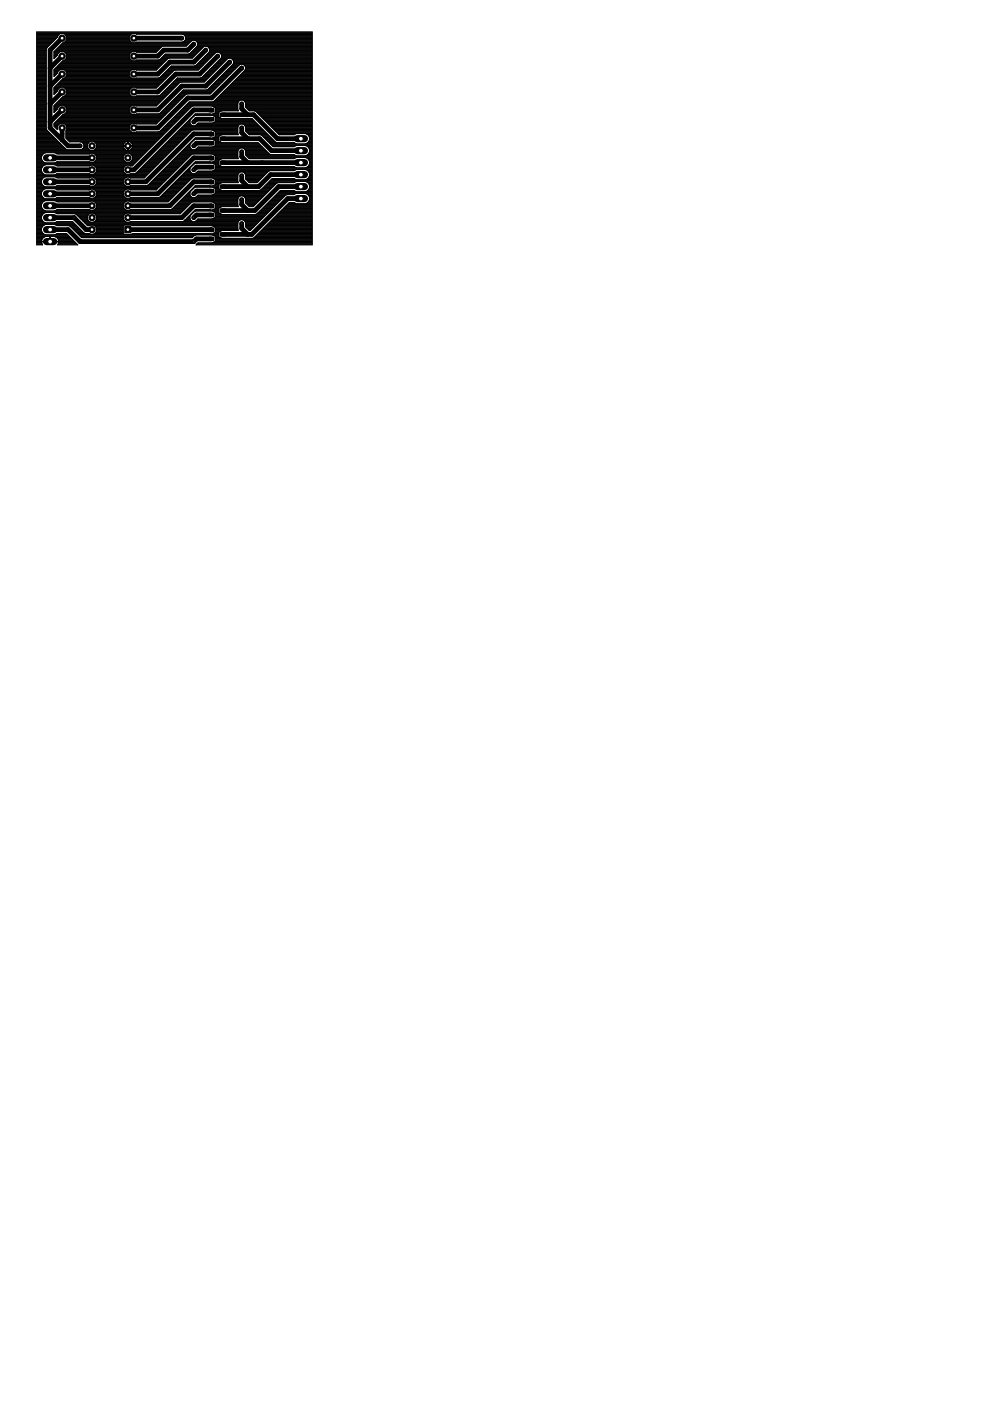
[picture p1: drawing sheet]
<svg xmlns="http://www.w3.org/2000/svg" width="210mm" height="297mm" viewBox="0 0 210 297" stroke-linecap="round" stroke-linejoin="round" font-family="sans-serif">
<g fill="#000" stroke="#000" stroke-width=".21">
<path d="M44.3 23h1v.7h-1zM44.3 24.9h1v.7h-1zM44.3 28.1h1v.7h-1zM44.3 30h1v.7h-1zM44.3 33.2h1v.7h-1zM44.3 35.1h1v.7h-1zM44.3 38.2h1v.8h-1zM46.7 24h1v.7h-1zM46.7 29h1v.8h-1zM46.7 34.1h1v.7h-1zM46.7 39.2h1v.7h-1zM26.5 48h1.3v1.3h-1.3z"/>
<path d="M44.3 40.2h1v.7h-1zM44.3 43.3h1v.7h-1zM44.3 45.2h1v.7h-1zM44.3 48.4h1v.7h-1zM44.3 50.3h1v.7h-1zM46.7 44.3h1v.7h-1zM46.7 49.3h1v.8h-1z"/>
</g>
<g fill="none" stroke="#000" stroke-width="1">
<path d="M13.2 8.1l-2.6 2.5v16.5l3.8 3.8h2.6M13.2 11.9l-2.6 2.5M13.2 15.7l-2.6 2.5M13.2 19.5l-2.6 2.5M28.4 8.1h10.1M41.1 9.4l-1.3 1.2h-5.1l-1.2 1.3h-5.1M43.6 10.6l-2.5 2.6h-5.1l-2.5 2.5h-5.1M46.2 11.9l-3.8 3.8h-5.1l-3.8 3.8h-5.1M48.7 13.2l-5.1 5h-5.1l-5 5.1h-5.1M51.2 14.4l-6.3 6.4h-5.1l-6.3 6.3h-5.1M10.6 38.5h8.9M10.6 36h8.9"/>
<path d="M10.6 33.5h8.9M13.2 27.1v2.6M13.2 23.3l-2.6 2.5M44.8 38.6l-3.7-.1-5.1 5.1h-8.9M44.8 28.4h-3.7l-10.2 10.1h-3.8M44.8 23.4l-3.7-.1-12.7 12.7h-1.3M44.8 33.5h-3.7l-7.6 7.6h-6.4M44.8 25.3h-3.1l-.6 .5M44.8 30.4h-3.1l-.6 .5M44.8 35.4h-3.1l-.6 .6M47.2 24.3h6.6l5 5.1h5M47.2 29.4h7.9l2.5 2.5h6.2"/>
<path d="M47.2 34.5h16.6M51.2 22v1.1l1.3 1.2M51.2 27.1v1l1.3 1.3M51.2 32.2v1l1.3 1.3M51.2 37.3v1l1.3 1.3M63.8 37h-6.4l-2.6 2.6h-7.6M63.8 39.6h-4.7l-5.1 5h-6.8M10.6 46.1h5.1l2.5 2.6h1.3M10.6 43.6h8.9M10.6 48.7h3.8l2.6 2.5h24.1l.6-.5h3.1M10.6 41.1h8.9M27.1 48.7h17.7"/>
<path d="M44.8 43.7l-3.7-.1-2.6 2.5h-11.4M44.8 40.5h-3.1l-.6 .6M44.8 45.6h-3.1l-.6 .5M51.2 42.4v1l1.3 1.2M51.2 47.4v1l1.3 1.3M63.8 42.1h-2.8l-7.6 7.6h-6.2"/>
</g>
<g fill="none" stroke="#000" stroke-width=".21">
<path d="M7.8 16.7h2M7.8 12.9h2M7.8 10.9h2M7.8 7.1h58.4M7.8 17.4h2M7.8 11.1h2M7.8 18.6h2M7.8 12.7h2M7.8 11.4h2M7.8 8.5h3.8M7.8 8.9h3.4M7.8 20h2"/>
<path d="M7.8 19.9h2M7.8 19.7h2M7.8 19.6h2M7.8 19.5h2M7.8 19.4h2M7.8 19.3h2M7.8 19.1h2M7.8 19h2M7.8 18.9h2M7.8 18.8h2M7.8 18.5h2M7.8 18.4h2"/>
<path d="M7.8 18.3h2M7.8 18.2h2M7.8 18.1h2M7.8 17.9h2M7.8 17.8h2M7.8 17.7h2M7.8 17.6h2M7.8 17.3h2M7.8 17.2h2M7.8 17.1h2M7.8 17h2M7.8 16.8h2"/>
<path d="M7.8 16.6h2M7.8 16.5h2M7.8 16.4h2M7.8 16.2h2M7.8 16.1h2M7.8 16h2M7.8 15.9h2M7.8 15.8h2M7.8 15.6h2M7.8 15.5h2M7.8 15.4h2M7.8 15.3h2"/>
<path d="M7.8 15.2h2M7.8 15h2M7.8 14.9h2M7.8 14.8h2M7.8 14.7h2M7.8 14.6h2M7.8 14.4h2M7.8 14.3h2M7.8 14.2h2M7.8 14.1h2M7.8 13.9h2M7.8 13.8h2"/>
<path d="M7.8 13.7h2M7.8 13.6h2M7.8 13.5h2M7.8 13.4h2M7.8 13.2h2M7.8 13.1h2M7.8 13h2M7.8 12.6h2M7.8 12.5h2M7.8 12.4h2M7.8 12.3h2M7.8 12.1h2"/>
<path d="M7.8 12h2M7.8 11.9h2M7.8 11.8h2M7.8 11.7h2M7.8 11.5h2M7.8 11.3h2M7.8 11.2h2M7.8 10.8h2M7.8 10.7h2M7.8 10.6h2M7.8 10.5h2M7.8 10.3h2"/>
<path d="M7.8 10.2h2.1M7.8 10.1h2.2M7.8 10h2.3M7.8 9.9h2.4M7.8 9.7h2.6M7.8 9.6h2.7M7.8 9.5h2.8M7.8 9.4h2.9M7.8 9.2h3M7.8 9.1h3.1M7.8 9h3.3M7.8 8.8h3.5"/>
<path d="M7.8 8.7h3.6M7.8 8.4h3.9M7.8 8.3h4M7.8 8.2h4.1M7.8 8h4.2M7.8 7.9h4.3M7.8 7.8h4.4M7.8 7.7h4.4M7.8 7.6h4.5M7.8 7.5h4.6M7.8 7.3h4.7M7.8 7.2h4.9"/>
<path d="M7.8 7h58.4M7.8 6.8h58.4M9.8 10.5v16.8l.1 .3M11.5 14.8v1.4l.7-.7M11.5 11.1h1.1M11.5 18.6h1.1M11.5 11.4h.7M11.5 20h.1M11.5 19.9h.1M11.5 19.7h.3M11.5 19.6h.4M11.5 19.5h.5"/>
<path d="M11.5 19.4h.6M11.5 19.3h.7M11.5 19.1h.7M11.5 19h.8M11.5 18.9h.9M11.5 18.8h1M11.5 16.1h.1M11.5 16h.2M11.5 15.9h.3M11.5 15.8h.4M11.5 15.6h.5M11.5 15.5h.7"/>
<path d="M11.5 15.4h.7M11.5 15.3h.7M11.5 15.2h.8M11.5 15h.9M11.5 14.9h1.1M11.5 14.8h1.2M11.5 12.4h.1M11.5 12.3h.1M11.5 12.1h.2M11.5 12h.4M11.5 11.9h.5M11.5 11.8h.6"/>
<path d="M11.5 11.7h.7M11.5 11.5h.7M11.5 11.3h.9M11.5 11.2h1M11.5 10.9h21.8M11.5 18.5h1.2M11.5 14.7h21.8M11.6 10.8h21.8M11.6 18.4h21.8M11.7 14.6h21.7M11.7 10.7h21.8M11.7 18.3h21.8"/>
<path d="M11.8 14.4h21.8M11.8 10.6h21.8M11.9 18.2h21.7M11.9 14.3h21.8M12 10.5h21.7M12 18.1h21.8M12 14.2h21.8M12.1 10.3h21.7M12.1 17.9h21.8M12.1 14.1h21.8M12.2 7.7v.2l-2.3 2.3-.1 .3M12.2 15.3v.2"/>
<path d="M12.2 15.3l.6-.6h.8l.5 .6M12.2 10.2h21.8M12.2 17.8h21.8M12.3 13.9h21.7M12.3 10.1h21.8M12.3 17.7h21.8M12.4 13.8h21.8M12.4 10h21.8M12.5 17.6h21.7M12.5 13.7h21.8M12.6 9.9h21.8M12.6 17.4h21.8"/>
<path d="M12.6 13.6h21.8M12.7 9.7h26.8M12.7 17.3h21.8M12.7 13.5h21.8M12.8 7.1l-.6 .6M12.8 9.6h26.8M12.8 17.2h21.8M12.9 13.4h21.7M12.9 9.5h26.9M12.9 17.1h21.8M13 13.2h21.8M13 9.4h26.9"/>
<path d="M13.1 17h21.7M13.1 13.1h21.8M13.2 9.2h26.8M13.2 16.8h21.8M13.2 13h21.8M13.3 9.1h26.8M13.3 16.7h21.8M13.3 16.7l-1.8 1.9v1.4l1.3-1.5h.8l.5 .6v.8l-.5 .6h-.3l-1.8 1.9M13.6 10.9l.5 .6v.8l-.5 .6M13.6 7.1l.5 .6M13.6 18.5h14.4M13.6 9h14.3"/>
<path d="M13.7 16.6h14.2M13.7 14.8h14.2M13.7 7.2h14.2M13.7 12.7h14.2M13.7 11.1h14.1M13.7 18.6h14.2M13.8 8.9h14M13.8 16.5h14M13.8 14.9h14M13.8 7.3h13.9M13.8 18.8h13.9M13.8 12.6h13.9"/>
<path d="M13.8 11.2h13.9M13.9 8.8h13.8M13.9 16.4h13.8M13.9 15h13.8M13.9 7.5h13.7M13.9 18.9h13.7M13.9 12.5h13.7M14 11.3h13.6M14 8.7h13.6M14 16.2h13.5M14 15.2h13.5M14 7.6h13.5"/>
<path d="M14.1 12.4h13.4M14.1 20h13.4M14.1 19h13.4M14.1 11.4h13.4M14.1 8.5h13.4M14.1 7.7v.8l-.5 .6h-.3l-1.8 1.9v1.4l1.3-1.5M14.1 15.3v.8M14.1 16.1l-.5 .6M14.1 19.9h13.3M14.1 19.7h13.3M14.1 19.6h13.3M14.1 19.5h13.3"/>
<path d="M14.1 19.4h13.3M14.1 19.3h13.3M14.1 19.1h13.3M14.1 16.1h13.3M14.1 16h13.3M14.1 15.9h13.3M14.1 15.8h13.3M14.1 15.6h13.3M14.1 15.5h13.3M14.1 15.4h13.3M14.1 15.3h13.3M14.1 12.3h13.3"/>
<path d="M14.1 12.1h13.3M14.1 12h13.3M14.1 11.9h13.3M14.1 11.8h13.3M14.1 11.7h13.3M14.1 11.5h13.3M14.1 8.4h13.3M14.1 8.3h13.3M14.1 8.2h13.3M14.1 8h13.3M14.1 7.9h13.3M14.1 7.8h13.3"/>
<path d="M14.1 7.7h13.3M27.4 7.7v.8l.6 .6h.8l.2-.2h11.4M27.4 15.3v.8l.6 .6M28 10.9l-.6 .6v.8l.6 .6M28 7.1l-.6 .6M28.8 7.1l.2 .2h9.7l.3 .1 .4 .5M28.8 18.5h4.5M28.9 9h11.4M28.9 16.6h6.3M28.9 14.8h4.3M28.9 7.2h37.3M33.7 16.5h1.6"/>
<path d="M33.8 12.6h1.6M34 16.4h1.4M34 12.5h1.5M34.1 16.2h1.5M34.1 12.4h1.6M34.2 20h1.4M34.2 16.1h1.5M34.3 12.3h6.5M34.3 19.9h1.5M34.3 16h1.5M34.4 12.1h6.5M34.4 19.7h1.5"/>
<path d="M34.5 15.9h1.4M34.5 12h6.5M34.5 19.6h1.5M34.6 15.8h1.4M34.6 11.9h6.6M34.6 19.5h1.5M34.7 15.6h1.5M34.7 11.8h6.6M34.8 19.4h1.4M34.8 15.5h1.5M34.9 11.7h6.5M34.9 19.3h1.5"/>
<path d="M34.9 15.4h1.5M35 11.5h6.5M35 19.1h1.5M35.1 15.3h1.4M35.1 12.9h-21.8l-1.8 1.9M35.1 19h1.5M35.2 15.2h1.4M35.2 12.7h-6.2l-.2 .2M35.2 18.9h1.5M35.3 15h1.5M35.4 18.8h1.4M35.4 14.9h1.6"/>
<path d="M35.5 18.6h1.5M35.5 14.8h6.6M35.6 18.5h1.5M35.7 14.7h6.5M35.7 18.4h1.5M35.8 14.6h6.5M35.9 18.3h1.4M35.9 14.4h6.5M36 18.2h1.4M36 14.3h6.6M36.1 18.1h1.5M36.1 14.2h6.6"/>
<path d="M36.2 17.9h1.5M36.3 14.1h6.5M36.3 17.8h1.5M36.4 17.7h1.5M36.6 17.6h1.4M36.7 17.4h1.6M36.8 17.3h6.6M36.9 17.2h6.6M37.1 17.1h6.5M37.2 17h6.5M37.3 16.8h6.5M37.4 16.7h6.6"/>
<path d="M37.5 16.6h6.6M38 20h1.6M38.1 19.9h6.5M38.2 19.7h6.6M38.3 19.6h6.6M38.5 19.5h6.5M38.6 19.4h6.5M38.7 19.3h6.5M38.8 19.1h6.6M38.9 7.3h27.3M39 8.8h1.5M39.1 7.5h27.1"/>
<path d="M39.1 8.7h1.5M39.2 7.6h27M39.3 8.5h26.9M39.3 7.7h26.9M39.3 8.4h26.9M39.3 7.8h26.9M39.3 8.3h26.9M39.4 7.9a.85 .85 0 0 1-.7 1M39.4 8.2h26.8M39.4 8h26.8M39.4 7.9h26.8M40 11.4h1.7"/>
<path d="M40.3 11.3h1.5M40.4 11.2h1.5M40.5 11.1h1.5M40.6 8.7l-1.1 1.1h-4.9l-1.5 1.3h-4.1l-.2-.2M40.7 10.9h1.4M40.8 10.8h1.4M40.9 8.5l-.3 .2M40.9 10.7h1.5M41 10.6h1.5M41.1 10.5h1.5M41.3 8.5l.3 .2M41.3 10.3h1.4"/>
<path d="M41.3 13.9h1.6M41.4 10.2h1.5M41.5 10.1h1.5M41.6 8.7l.2 .2M41.6 8.7h24.6M41.6 13.8h1.5M41.6 10h1.5M41.7 8.8h24.5M41.7 13.7h1.5M41.7 9.9h1.6M41.8 8.9l.1 .3-.1 .6-1.5 1.5-.3 .2h-4.9l-1.5 1.2M41.8 8.9h24.4"/>
<path d="M41.8 13.6h1.5M41.8 9.7h24.4M41.8 9h24.4M41.9 9.6h24.3M41.9 9.1h24.3M41.9 9.5h24.3M41.9 9.4h24.3M41.9 9.2h24.3M41.9 13.5h1.5M42.1 13.4h1.4M42.2 13.2h1.4M42.3 13.1h1.5"/>
<path d="M42.4 13h1.5M42.5 12.9h1.5M42.6 16.5h1.6M42.7 12.7h1.4M42.8 12.6h1.5M42.9 16.4h1.4M42.9 12.5h1.5M43 16.2h1.4M43 12.4h1.5M43.1 16.1h1.5M43.1 12.3h1.5M43.2 16h1.5"/>
<path d="M43.3 12.1h1.4M43.3 15.9h1.5M43.4 12h1.5M43.5 15.8h1.4M43.5 11.9h1.5M43.6 15.6h1.4M43.6 11.8h1.5M43.7 15.5h1.5M43.8 11.7h1.4M43.8 15.4h1.5M43.9 11.5h1.4M43.9 19h1.6"/>
<path d="M43.9 9.9h22.3M43.9 15.3h1.5M44 11.4h1.5M44.1 15.2h1.4M44.1 11.3h1.5M44.1 18.9h1.5M44.2 10h22M44.2 15h1.5M44.2 11.2h1.5M44.3 18.8h1.4M44.3 10.1h21.9M44.3 14.9h1.5"/>
<path d="M44.3 11.1h21.9M44.3 10.2h21.9M44.4 18.6h1.4M44.4 10.9h21.8M44.4 10.3h21.8M44.4 14.8h1.5M44.4 10.8h21.8M44.4 10.5a.84 .84 0 0 0-1.2-.6l-2.5 2.4h-4.9l-.3 .2-2.4 2.4h-4.1l-.2-.2h-.8l-.6 .6M44.4 10.5l-.1 .6-2.7 2.8-.3 .1h-5l-2.4 2.4-.3 .1h-4.6l-.2 .2M44.4 10.7h21.8M44.4 10.6h21.8M44.4 10.5h21.8"/>
<path d="M44.5 18.5h1.5M44.5 14.7h1.5M44.6 18.4h1.5M44.7 14.6h1.4M44.7 18.3h1.5M44.8 14.4h1.4M44.9 18.2h1.4M44.9 14.3h1.5M45 18.1h1.4M45 14.2h1.5M45.1 17.9h1.5M45.1 14.1h1.5"/>
<path d="M45.2 17.8h1.5M45.3 13.9h1.4M45.3 17.7h1.5M45.4 13.8h1.5M45.5 17.6h1.4M45.5 13.7h1.5M45.6 17.4h1.5M45.6 13.6h1.5M45.7 17.3h1.5M45.7 13.5h1.5M45.8 17.2h1.5M45.9 13.4h1.4"/>
<path d="M45.9 17.1h1.5M46 11.1l-.3 .1-3.7 3.7h-4.9l-.3 .1-3.7 3.6-4.1 .1-.2-.2h-.8l-.6 .6v.8l.6 .6h.8l.2-.2h4.6l.3-.1 3.7-3.7h4.9l.3-.1 4.1-4 .1-.3-.1-.7M46 13.2h1.5M46.1 17h1.4M46.1 13.1h1.5M46.2 16.8h1.4M46.2 13h1.5M46.3 16.7h1.5M46.3 11.1l.6 .3M46.4 12.9h1.4M46.4 16.6h1.5M46.5 12.7h1.4"/>
<path d="M46.5 16.5h1.5M46.6 12.6h1.5M46.6 11.2h19.6M46.7 16.4h1.4M46.7 12.5h1.5M46.7 11.3h19.5M46.8 16.2h1.5M46.8 12.4h1.6M46.9 11.4h19.3M46.9 20h19.3M46.9 16.1h1.5M46.9 12.3h19.3"/>
<path d="M46.9 11.5h19.3M46.9 12.1h19.3M47 19.9h19.2M47 11.7h19.2M47 12h19.2M47 11.9h19.2M47 11.8h19.2M47 16h1.5M47.1 19.7h19.1M47.1 15.9h1.5M47.2 19.6h19M47.3 15.8h1.4"/>
<path d="M47.3 19.5h18.9M47.4 15.6h1.5M47.5 19.4h18.7M47.5 15.5h1.5M47.6 19.3h18.6M47.6 15.4h1.5M47.7 19.1h18.5M47.8 15.3h1.4M47.8 19h18.4M47.9 15.2h1.4M47.9 18.9h18.3M48 15h1.5"/>
<path d="M48.1 18.8h18.1M48.1 14.9h1.5M48.2 18.6h18M48.2 14.8h1.5M48.3 18.5h17.9M48.3 14.7h1.5M48.4 18.4h17.8M48.5 14.6h1.5M48.5 18.3h17.7M48.6 14.4h1.5M48.7 18.2h17.5M48.7 14.3h1.5"/>
<path d="M48.8 18.1h17.4M48.8 14.2h1.5M48.9 17.9h17.3M49 14.1h1.4M49 12.4h17.2M49 17.8h17.2M49.1 13.9h1.4M49.1 17.7h17.1M49.2 13.8h1.5M49.2 12.5h17M49.3 17.6h16.9M49.3 13.7h1.5"/>
<path d="M49.3 12.6h16.9M49.4 17.4h16.8M49.4 12.7l.1 .3M49.4 12.7a.83 .83 0 0 0-1.2-.2l-4.9 4.9-5.2 .1M49.4 12.7h16.8M49.4 13.6h16.8M49.5 12.9h16.7M49.5 13.5h16.7M49.5 17.3h16.7M49.5 13.4h16.7M49.5 13l-.1 .6-5.3 5.3-.3 .2h-4.9l-5 4.9-.3 .1h-4.6l-.2 .2h-.8l-.6-.6v-.8l.6-.6h.8l.2 .2h4.1l5-5M49.5 13.2h16.7"/>
<path d="M49.5 13.1h16.7M49.5 13h16.7M49.6 17.2h16.6M49.7 17.1h16.5M49.9 17h16.3M50 16.8h16.2M50.1 16.7h16.1M50.2 16.6h16M50.4 16.5h15.8M50.5 16.4h15.7M50.6 16.2h15.6M50.7 16.1h15.5"/>
<path d="M50.8 16h15.4M50.9 15.9h15.3M51.1 15.8h15.1M51.2 15.6h15M51.3 15.5h14.9M51.4 15.4h14.8M51.6 15.3h14.6M51.7 15.2h14.5M51.7 13.7h14.5M51.8 15h14.4M51.8 13.8h14.4M51.9 14.9h14.3"/>
<path d="M51.9 13.9h14.3M52 14.8h14.2M52 14.1h14.2M52 14.7h14.2M52 14.2h14.2M52.1 14.6a.84 .84 0 0 0-.4-.9 .84 .84 0 0 0-.9 0l-6.2 6.2h-5l-.3 .2M52.1 14.6l-.2 .3-6.5 6.6-5.2 .1-6.3 6.2-.3 .1M52.1 14.6h14.1M52.1 14.4h14.1M52.1 14.3h14.1M7.8 26.1h2M7.8 27.9h2.5"/>
<path d="M7.8 21.5h2M7.8 30.1h4.6M7.8 37.8h1.3M7.8 36.5h1.1M7.8 38.9h1M7.8 39.9h25.7M7.8 37.9h1.2M7.8 39.4h1.4M7.8 39.3h1.3M7.8 35.2h1.4M7.8 35.3h1.3M7.8 34.8h20.6"/>
<path d="M7.8 36.9h1.4M7.8 36.3h1M7.8 32.9h1.2M7.8 32.6h1.4M7.8 34.3h1.4M7.8 34.2h1.3M7.8 29.5h4M7.8 31.2h5.7M7.8 27.6h2.1M7.8 29.3h3.8M7.8 24.4h2M7.8 30.2h4.8"/>
<path d="M7.8 32.8h1.3M7.8 33h1.1M7.8 31.9h23.5M7.8 32.5h1.5M7.8 34.4h1.6M7.8 35.1h1.6M7.8 37h1.6M7.8 24.2h2M7.8 24.1h2M7.8 32.4h23M7.8 34.6h20.9M7.8 37.5h23"/>
<path d="M7.8 39.6h26M7.8 34.9h20.5M7.8 37.1h23.4M7.8 30.5h5M7.8 28.3h2.8M7.8 23.5h2M7.8 21.2h2M7.8 25h2M7.8 40h25.6M7.8 39.8h25.8M7.8 39.5h1.6M7.8 39.1h1.2"/>
<path d="M7.8 39h1.1M7.8 38.8h1M7.8 38.7h1M7.8 38.5h1M7.8 38.4h1M7.8 38.3h1M7.8 38.2h1M7.8 38.1h1.1M7.8 37.7h1.4M7.8 37.6h1.6M7.8 37.3h23.2M7.8 37.2h23.3"/>
<path d="M7.8 36.7h1.3M7.8 36.6h1.2M7.8 36.4h1M7.8 36.1h1M7.8 36h1M7.8 35.9h1M7.8 35.8h1M7.8 35.6h1M7.8 35.5h1.1M7.8 35.4h1.2M7.8 34.7h20.7M7.8 34.1h1.2"/>
<path d="M7.8 34h1.1M7.8 33.8h1.1M7.8 33.7h1M7.8 33.6h1M7.8 33.5h1M7.8 33.4h1M7.8 33.2h1M7.8 33.1h1M7.8 32.3h23.1M7.8 32.2h23.3M7.8 32h23.4M7.8 31.8h11.2"/>
<path d="M7.8 31.7h6.3M7.8 31.6h6.1M7.8 31.4h6M7.8 31.3h5.9M7.8 31.1h5.6M7.8 30.9h5.5M7.8 30.8h5.4M7.8 30.7h5.2M7.8 30.6h5.1M7.8 30.4h4.9M7.8 30h4.5M7.8 29.9h4.4"/>
<path d="M7.8 29.7h4.3M7.8 29.6h4.2M7.8 29.4h3.9M7.8 29.1h3.7M7.8 29h3.6M7.8 28.9h3.4M7.8 28.8h3.3M7.8 28.7h3.2M7.8 28.5h3.1M7.8 28.4h3M7.8 28.2h2.7M7.8 28h2.6"/>
<path d="M7.8 27.8h2.4M7.8 27.7h2.2M7.8 27.5h2.1M7.8 27.3h2M7.8 27.2h2M7.8 27.1h2M7.8 27h2M7.8 26.8h2M7.8 26.7h2M7.8 26.6h2M7.8 26.5h2M7.8 26.4h2"/>
<path d="M7.8 26.2h2M7.8 26h2M7.8 25.9h2M7.8 25.8h2M7.8 25.7h2M7.8 25.5h2M7.8 25.4h2M7.8 25.3h2M7.8 25.2h2M7.8 24.9h2M7.8 24.8h2M7.8 24.7h2"/>
<path d="M7.8 24.6h2M7.8 24.3h2M7.8 24h2M7.8 23.8h2M7.8 23.7h2M7.8 23.6h2M7.8 23.3h2M7.8 23.2h2M7.8 23.1h2M7.8 23h2M7.8 22.9h2M7.8 22.8h2"/>
<path d="M7.8 22.6h2M7.8 22.5h2M7.8 22.4h2M7.8 22.3h2M7.8 22.1h2M7.8 22h2M7.8 21.9h2M7.8 21.8h2M7.8 21.7h2M7.8 21.4h2M7.8 21.3h2M7.8 21.1h2"/>
<path d="M7.8 20.9h2M7.8 20.8h2M7.8 20.7h2M7.8 20.6h2M7.8 20.5h2M7.8 20.3h2M7.8 20.2h2M7.8 20.1h2M8.8 33.3l.2 .8M8.8 35.8l.2 .8M9 37.9a1.1 1.1 0 0 0 .7 1.7M9 32.9l-.2 .4"/>
<path d="M9 34.1l.7 .4M9 35.4l-.2 .4M9 36.6l.7 .5M9.7 32.4l-.7 .5M9.7 37.5l-.7 .4M9.7 34.9l-.7 .5M9.9 27.6l4.1 4 .3 .1h2.8a.84 .84 0 0 0 .6-1.2M11.5 22.4v1.5M11.5 23.5h.3M11.5 26.7h.7M11.5 26.6h.8M11.5 26.5h.9"/>
<path d="M11.5 26.4h1M11.5 26.2h1.1M11.5 23.8h.1M11.5 23.7h.1M11.5 23.6h.2M11.5 23.3h.5M11.5 23.2h.6M11.5 23.1h.7M11.5 23h.7M11.5 22.9h.7M11.5 22.8h.8M11.5 22.6h.9"/>
<path d="M11.5 22.5h1.1M11.5 22.4h1.2M11.5 26.1h21.8M11.5 26.8h.7M11.6 22.3h21.7M11.6 37.5l.5 .2h6.8M11.6 32.4l.5 .2h6.8M11.6 34.9l.5 .3h6.8M11.6 27h.6M11.6 26h21.8M11.7 22.1h21.8M11.7 25.9h21.8"/>
<path d="M11.8 27.1h.4M11.8 22h21.8M11.8 34.4h17M11.9 37h19.4M11.9 39.5h7.4M11.9 37.6h7.4M11.9 27.2h.3M11.9 25.8h21.8M11.9 35.1l7.8-.1a.99 .99 0 0 1 .8 1 .99 .99 0 0 1-.8 1M11.9 32.5h7.3M11.9 21.9h21.8M12 27.3h.2"/>
<path d="M12 25.7h21.8M12 36.9h7M12 34.3h7M12 21.8h21.8M12.1 35.2h6.9M12.1 37.7h6.9M12.1 36.8l-.5 .3M12.1 25.5h21.8M12.1 27.5h.1M12.2 22.9l.6-.6h.8l.5 .6v.8l-.5 .6h-.3l-1.8 1.9v.6l.7 .7v-.8M12.2 22.9v.2M12.2 23.1l-.7 .8"/>
<path d="M12.2 21.7h21.8M12.2 25.4h21.8M12.3 21.5h21.8M12.4 25.3h21.7M12.4 21.4h21.8M12.5 25.2h21.7M12.5 21.3h21.8M12.6 25h21.8M12.7 21.2h21.7M12.7 24.9h21.8M12.8 26.1l-.6 .6M12.8 21.1h21.7"/>
<path d="M12.8 24.8h21.8M12.9 20.9h21.8M13 24.7h21.7M13 20.8h21.8M13.1 24.6h21.8M13.1 20.7h21.8M13.2 24.4h21.8M13.3 20.6h21.7M13.3 24.3h21.8M13.6 26.1l.5 .6M13.6 20.5h14.4M13.6 22.4h14.3"/>
<path d="M13.7 24.2h14.2M13.7 26.2h14.2M13.7 20.3h14.1M13.8 22.5h14M13.8 24.1h14M13.8 26.4h13.9M13.8 20.2h13.9M13.9 22.6h13.8M13.9 24h13.7M13.9 26.5h13.7M14 20.1h13.6M14 27.9h13.8"/>
<path d="M14 27.7v1.6l.8 .8h4.1M14 29.3h20M14 28.3h20.9M14 29.1h20.1M14 29h20.2M14 28.9h20.3M14 28.8h20.5M14 28.7h20.6M14 28.5h20.7M14 28.4h20.8M14 28.2h21.1M14 28h13.9"/>
<path d="M14 27.8h13.7M14 27.7h13.6M14 22.8h13.6M14 23.8h13.5M14.1 29.4h19.7M14.1 26.6h13.4M14.1 27.6h13.4M14.1 22.9h13.3M14.1 26.7v.8l-.1 .2M14.1 23.5h13.3M14.1 27.5h13.3M14.1 27.3h13.3"/>
<path d="M14.1 27.2h13.3M14.1 27.1h13.3M14.1 27h13.3M14.1 26.8h13.3M14.1 26.7h13.3M14.1 23.7h13.3M14.1 23.6h13.3M14.1 23.3h13.3M14.1 23.2h13.3M14.1 23.1h13.3M14.1 23h13.3M14.2 29.5h19.5"/>
<path d="M14.3 29.6h19.3M14.4 29.7h19.1M14.5 29.9h18.9M14.6 30h4.6M17.1 30.1l.3 .1M17.3 31.7h1.6M17.4 30.2l.3 .3M17.4 30.2h1.4M17.5 31.6h1.3M17.5 30.4h1.2M17.6 31.4h1M17.7 30.5h.9"/>
<path d="M17.7 31.3h.9M17.7 30.6h.9M17.8 31.2h.8M17.8 30.7h.7M17.8 31.1h.7M17.8 30.9h.7M17.8 30.8h.7M18.9 37.7a1 1 0 0 1 1.6 .8 1 1 0 0 1-1.6 .9h-6.8l-.5 .2M18.9 30.1a.99 .99 0 0 0-.4 1 .99 .99 0 0 0 .8 .8M18.9 34.3h.1M18.9 34.3h-6.8l-.5 .2M18.9 30.1l.4-.1 .8 .1"/>
<path d="M18.9 32.6l.4-.1 .8 .1M18.9 32.6l.1 .1M18.9 34.3l.4 .1M18.9 37.7h.1M18.9 35.2h.1M19 36.9l.3 .1M19.3 35l-.4 .2M19.7 39.5h7.2M19.7 37.6h7.2M19.8 32.5h7.1M19.8 35.1h7.1M19.8 30h7"/>
<path d="M20 31.8h6.6M20 36.9h6.6M20 34.3h6.6M20 39.4h6.6M20 35.2h6.6M20 37.7h6.6M20.1 30.1h6.5M20.1 30.1a.99 .99 0 0 1 .4 1 .99 .99 0 0 1-.8 .8M20.1 32.6h6.5M20.1 32.6a.99 .99 0 0 1 .4 1.1 .99 .99 0 0 1-.8 .7M20.2 34.2h6.3M20.2 31.7h6.3"/>
<path d="M20.2 37.8h6.3M20.2 39.3h6.3M20.2 35.3h6.3M20.2 36.7h6.3M20.2 30.2h6.2M20.2 32.8h6.2M20.3 36.6h6.1M20.3 34.1h6.1M20.3 31.6h6.1M20.3 37.9h6M20.3 32.9h6M20.3 39.1h6.1"/>
<path d="M20.3 35.4h6M20.3 30.4h6M20.4 36.5h5.9M20.4 39h5.9M20.4 38.1h5.9M20.4 35.5h5.9M20.4 34h5.9M20.4 31.4h5.9M20.4 33h5.8M20.4 30.5h5.8M20.4 36.4h5.8M20.4 33.8h5.8"/>
<path d="M20.4 31.3h5.8M20.4 38.9h5.8M20.4 38.2h5.8M20.4 35.6h5.8M20.4 33.1h5.8M20.4 30.6h5.8M20.5 36.3h5.7M20.5 31.2h5.7M20.5 38.8h5.7M20.5 38.3h5.7M20.5 35.8h5.7M20.5 33.7h5.7"/>
<path d="M20.5 33.2h5.7M20.5 30.7h5.7M20.5 38.7h5.6M20.5 38.5h5.6M20.5 38.4h5.6M20.5 36.1h5.6M20.5 36h5.6M20.5 35.9h5.6M20.5 33.6h5.6M20.5 33.5h5.6M20.5 33.4h5.6M20.5 31.1h5.6"/>
<path d="M20.5 30.9h6.6M20.5 30.8h5.6M26.1 30.8h2M26.1 31h.1M26.1 31h2M26.1 31l.3 .6M26.2 30.5l-.1 .3M26.4 31.6l.2 .2M26.6 32.6a.99 .99 0 0 0-.5 1.1 .99 .99 0 0 0 .8 .7M26.6 32.6l.3-.1 .8 .1M27 30h.1M27 30l-.4 .1-.4 .4"/>
<path d="M27.1 30.1h.1M27.1 31.2h.1M27.1 30.2h.1M27.1 30v1.9l-.5-.1M27.1 30.5h.1M27.1 31.8h.1M27.1 31.7h.1M27.1 31.6h.1M27.1 31.4h.1M27.1 31.3h.1M27.1 31.1h.1M27.1 30.8h.1"/>
<path d="M27.1 30.7h.1M27.1 30.6h.1M27.1 30.4h.1M27.1 30h.1M27.2 30.9h5.1M27.3 35l.4 .2M27.3 39.5h6.6M27.4 37.6h3.3M27.4 32.5h3.3M27.4 26.7v.8l.6 .6h.8l.2-.2h6.3M27.4 30h5.9M27.6 34.3h1.3"/>
<path d="M27.6 31.8h3.8M27.6 36.9h3.9M27.6 39.4h6.4M27.6 37.7h3M27.7 30.1h5.4M27.7 35.2h.4M27.7 32.6a.99 .99 0 0 1 .4 1.1 .99 .99 0 0 1-.8 .7M27.7 37.7a1 1 0 0 0-1.6 .8 1 1 0 0 0 1.6 .9M27.7 32.6h2.9M27.7 37.7h.1M27.7 39.4h.1M27.7 35.2h.1"/>
<path d="M27.7 36.9l-.4 .1M27.8 34.2h1.2M27.8 31.7h3.8M27.8 32.8h2.7M27.8 30.2h5.2M27.9 31.6l-.7 .3M27.9 34.1h1.2M27.9 31.6h3.8M27.9 32.9h2.5M27.9 30.4h5M28 31.4h3.8M28 26.1l-.6 .6"/>
<path d="M28 33h2.2M28 34h1.3M28 30.5l-.3-.3-.5-.2v1.9M28 30.5l.1 .3M28 30.5h4.8M28 33.8h1.4M28 31.3h3.9M28 33.1h2.1M28 30.6h4.6M28.1 31.2h3.9M28.1 33.7h1.4M28.1 33.2h1.9"/>
<path d="M28.1 31.1h4.1M28.1 30.7h4.4M28.1 31l-.2 .6M28.1 31h.1M28.1 33.6h1.5M28.1 33.5h1.6M28.1 33.4h1.8M28.1 30.8h4.3M28.2 35.1l-1.3-.1a.99 .99 0 0 0-.8 1 .99 .99 0 0 0 .8 1M28.8 36.7h2.8M28.8 20.5h6.4M28.9 28h6.3"/>
<path d="M28.9 22.4h4.3M28.9 24.2h6.3M28.9 26.2h4.3M29 36.6h2.7M29 20.3h6.3M29.1 36.5h2.7M29.2 36.4h2.7M29.3 36.3h2.7M29.4 36.1h2.8M29.5 36h2.8M29.7 35.9h2.7M29.8 35.8h2.7"/>
<path d="M29.9 35.6h2.8M30 35.5h2.8M30.2 35.4h2.7M30.3 35.3h2.7M30.4 35.2h2.7M30.5 35.1h2.8M30.6 34.9h2.8M30.8 34.8h2.7M30.9 34.7h2.7M31 34.6h2.7M31.1 34.4h2.8M31.2 34.3h2.8"/>
<path d="M31.3 39.3h2.8M31.4 34.2h2.7M31.5 34.1h2.7M31.5 39.1h2.7M31.6 34h2.7M31.6 39h2.8M31.7 38.9h2.8M31.7 33.8h2.8M31.8 33.7h2.8M31.9 38.8h2.7M32 33.6h2.7M32 38.7h2.7"/>
<path d="M32.1 38.5h2.7M32.1 33.5h2.7M32.2 33.4h2.7M32.2 38.4h2.8M32.3 33.2h2.8M32.3 38.3h2.8M32.4 38.2h2.8M32.4 33.1h2.8M32.6 33h2.7M32.6 38.1h2.7M32.7 32.9h2.7M32.7 37.9h2.7"/>
<path d="M32.8 32.8h2.7M32.8 37.8h2.8M32.9 32.6h2.8M32.9 37.7h2.8M33 32.5h2.8M33.1 37.6h2.7M33.2 32.4h2.7M33.2 37.5h2.7M33.3 37.3h2.7M33.3 32.3h2.7M33.4 32.2h2.8M33.4 37.2h2.8"/>
<path d="M33.5 32h2.8M33.5 37.1h2.8M33.7 31.9h2.7M33.7 37h2.7M33.8 31.8h2.7M33.8 36.9h2.7M33.8 24.1h1.5M33.9 31.7h2.7M33.9 20.2h1.5M33.9 36.7h2.7M34 27.8h1.4M34 24h1.5"/>
<path d="M34 36.6h2.8M34 31.6h2.7M34 20.1h1.5M34.1 27.7h1.4M34.1 23.8h1.5M34.1 36.5h2.8M34.1 31.4h2.8M34.2 27.6h1.4M34.2 23.7h1.5M34.2 31.3h2.8M34.3 36.4h2.7M34.3 27.5h1.5"/>
<path d="M34.4 23.6h1.4M34.4 31.2h2.7M34.4 36.3h2.7M34.4 27.3h1.5M34.5 23.5h1.4M34.5 36.1h2.8M34.5 31.1h2.7M34.5 27.2h1.5M34.6 23.3h1.5M34.6 30.9h2.8M34.6 36h2.8M34.7 27.1h1.4"/>
<path d="M34.7 23.2h1.5M34.7 30.8h2.8M34.8 35.9h2.7M34.8 27h1.5M34.8 23.1h1.5M34.9 35.8h2.7M34.9 30.7h2.7M34.9 26.8h1.5M34.9 23h1.5M35 30.6h2.7M35 35.6h2.7M35 26.7h1.5"/>
<path d="M35.1 22.9h1.5M35.1 30.5h2.7M35.1 35.5h2.7M35.1 26.6h1.5M35.2 22.8h1.5M35.2 35.4h2.8M35.2 30.4h2.8M35.3 26.5h1.4M35.3 30.2h2.8M35.3 22.6h1.5M35.3 35.3h2.8M35.4 26.4h1.5"/>
<path d="M35.4 22.5h1.5M35.5 30.1h2.7M35.5 35.2h2.7M35.5 26.2h1.5M35.6 22.4h1.4M35.6 30h2.7M35.6 35.1h2.7M35.6 26.1h1.5M35.7 22.3h1.4M35.7 34.9h2.8M35.7 29.9h2.7M35.7 40h2.8"/>
<path d="M35.8 26h1.4M35.8 22.1h1.5M35.8 29.7h2.8M35.8 34.8h2.8M35.9 39.9h2.7M35.9 25.9h1.4M35.9 22h1.5M35.9 29.6h2.8M36 39.8h2.7M36 34.7h2.7M36 25.8h1.5M36 21.9h1.5"/>
<path d="M36.1 29.5h2.7M36.1 34.6h2.7M36.1 39.6h2.7M36.1 25.7h1.5M36.2 21.8h1.4M36.2 29.4h2.7M36.2 34.4h2.7M36.2 39.5h2.7M36.2 25.5h1.5M36.3 21.7h1.5M36.3 29.3h2.8M36.3 39.4h2.8"/>
<path d="M36.3 34.3h2.8M36.3 25.4h1.5M36.4 21.5h1.5M36.4 34.2h2.8M36.4 29.1h2.8M36.4 39.3h2.8M36.5 25.3h1.5M36.5 21.4h1.5M36.5 29h2.8M36.6 34.1h2.7M36.6 39.1h2.7M36.6 25.2h1.5"/>
<path d="M36.6 21.3h1.5M36.7 28.9h2.7M36.7 39h2.7M36.7 34h2.7M36.7 25h1.5M36.8 21.2h1.4M36.8 33.8h2.7M36.8 28.8h2.7M36.8 38.9h2.8M36.8 24.9h1.5M36.9 21.1h1.5M36.9 33.7h2.8"/>
<path d="M36.9 28.7h2.7M36.9 38.8h2.8M37 24.8h1.4M37 20.9h1.5M37 28.5h2.8M37 33.6h2.8M37.1 38.7h2.7M37.1 24.7h1.4M37.1 20.8h1.5M37.1 28.4h2.8M37.2 38.5h2.7M37.2 33.5h2.7"/>
<path d="M37.2 24.6h1.5M37.3 20.7h1.4M37.3 28.3h2.7M37.3 33.4h2.7M37.3 38.4h2.7M37.3 24.4h1.5M37.4 20.6h1.4M37.4 28.2h2.7M37.4 33.2h2.7M37.4 38.3h2.8M37.4 24.3h1.5M37.5 20.5h1.5"/>
<path d="M37.5 28h2.8M37.5 38.2h2.8M37.5 33.1h2.8M37.5 24.2h1.5M37.6 20.3h1.5M37.6 27.9h2.8M37.6 33h2.8M37.7 38.1h2.7M37.7 24.1h1.5M37.7 20.2h1.5M37.7 27.8h2.8M37.8 32.9h2.7"/>
<path d="M37.8 37.9h2.7M37.8 24h1.5M37.8 20.1h1.5M37.9 27.7h2.7M37.9 37.8h2.8M37.9 32.8h2.7M37.9 23.8h1.5M38 32.6h12.4M38 27.6h12.4M38 37.7h12.4M38 23.7h1.5M38.1 27.5h12.3"/>
<path d="M38.1 32.5h12.3M38.1 37.6h12.3M38.2 23.6h1.4M38.2 27.3h12.2M38.2 32.4h12.2M38.2 37.5h12.2M38.3 23.5h1.5M38.4 27.2h12M38.4 37.3h12M38.4 32.3h12M38.4 23.3h1.5M38.5 32.2h11.9"/>
<path d="M38.5 27.1h11.9M38.5 37.2h11.9M38.5 23.2h1.5M38.6 27h11.8M38.6 32h11.8M38.6 37.1h11.8M38.7 23.1h1.4M38.7 26.8h11.8M38.7 31.9h11.8M38.7 37h11.8M38.8 23h1.4M38.8 31.8h11.7"/>
<path d="M38.8 26.7h11.7M38.9 36.9h11.6M38.9 22.9h1.5M38.9 26.6h1.9M39 31.7h1.7M39 36.7h1.7M39 22.8h1.5M39.1 26.5h1.5M39.1 36.6h1.4M39.1 31.6h1.4M39.1 22.6h1.5M39.2 31.4h1.2"/>
<path d="M39.2 26.4h1.2M39.2 36.5h1.2M39.2 22.5h1.7M39.3 26.2h1.1M39.3 31.3h1M39.3 20.1l-6.2 6.2h-4.1l-.2-.2M39.3 36.4h1M39.4 22.4h11M39.4 26.1h.9M39.5 36.3h.8M39.5 31.2h.8M39.5 22.3h10.9"/>
<path d="M39.6 31.1h.7M39.6 26h.7M39.6 36.1h.7M39.6 22.1h10.8M39.7 30.9h.6M39.7 25.9h.6M39.7 36h.6M39.7 22h10.7M39.8 25.8h.5M39.8 30.8h.5M39.8 35.9h.5M39.9 21.9h10.5"/>
<path d="M39.9 25.7h.4M39.9 35.8h.4M39.9 30.7h.4M40 21.8h10.4M40 30.6h.3M40 25.5h.3M40.1 35.6h.2M40.1 21.7h10.4M40.2 25.4h.2M40.2 30.5h.2M40.2 35.5h.2M40.3 25.7v.3"/>
<path d="M40.3 36.2l.1 .3M40.3 25.3h.2M40.3 35.4h.2M40.3 30.4h.2M40.4 30.5a.84 .84 0 0 0 .1 1 .84 .84 0 0 0 1.1 .1l.4-.4h13.7M40.4 35.5l-.1 .7M40.4 36.5l.5 .3M40.4 25.4l-.1 .3M40.4 30.2h.2M40.4 25.2h.2M40.4 35.3h.2M40.5 25h.2"/>
<path d="M40.5 30.1h.2M40.6 35.2h.1M40.6 27.7l-10 10h-2.9M40.6 24.9h.3M40.7 35.1h.2M40.7 30h.2M40.8 29.9h.2M40.8 24.8h.2M40.8 34.9h.2M40.8 40h.2M40.9 24.7h.2M40.9 29.7h.2"/>
<path d="M40.9 32.6l-.3 .2-7.5 7.5-5.4-.1M40.9 39.9h.2M40.9 34.8h.2M40.9 27.6l-.3 .1M41 24.6h.2M41 34.7h.3M41 29.6h.3M41 39.8h.3M41.1 24.4h5.3M41.1 29.5h5.3M41.1 34.6h5.3M41.2 39.6h5.2"/>
<path d="M41.3 29.4h5.1M41.3 24.3h5.1M41.3 34.4h5.1M41.3 39.5h5.1M41.4 24.2h5M41.4 29.3h5M41.4 34.3h3.2M41.4 26.6h9.2M41.4 31.7h9.2M41.5 36.7h9.1M41.5 29.5l-1.1 1M41.5 24.4l-1.1 1"/>
<path d="M41.6 26.5h9.1M41.6 36.6h9.1M41.6 31.6h9.1M41.7 31.4h9.2M41.7 26.4h9.2M41.8 36.5h9.1M41.8 26.2h12.7M41.9 31.3h13.9M41.9 36.4h15M42 26.1h12.4M44.6 39.4h-3.2l-4.9 4.9M44.7 24.2l-3.3-.1-12.5 12.6-.3 .1"/>
<path d="M44.7 29.3l-3.3-.1-10 10-.3 .2M44.9 32.6l.3 .2M44.9 27.6l.3 .1M45 29.5l.7 .4M45 24.4l.3 .2M45 22.5h5.4M45.1 34.3h1.3M45.1 39.4h1.3M45.2 39.8h1.2M45.2 21.5h5.4M45.2 37.8h5.2M45.2 34.7h1.2"/>
<path d="M45.2 32.8h5.2M45.2 27.7l.5 .3v.9l-.4 .2M45.2 37.8l-.3-.1h-4l-.3 .1-4.9 5h-8.1M45.2 37.8l5.2 .1M45.2 32.8l5.2 .1M45.2 29.6h1.2M45.2 27.7h5.2M45.2 26h9.1M45.3 31.1h10.2M45.3 24.6h1.1M45.3 22.6h5.1M45.3 26l-.3 .1h-3l-.4 .4a.84 .84 0 0 1-1.3-.5"/>
<path d="M45.3 36.1l-.3 .2M45.3 29.1l-.3 .2M45.3 24.6h.1M45.3 24.1l-.3 .1M45.3 24.1h1.1M45.3 36.1h17.1M45.3 24.6l.4 .2M45.3 26h.1M45.3 24v.1M45.3 29.1h1.1M45.4 21.4h5.3M45.5 37.9l.2 .2v1"/>
<path d="M45.5 39.8l.2 .2v1M45.5 32.9l.2 .1M45.5 27.8h4.9M45.5 34.8h.9M45.5 29.7h.9M45.5 25.9h8.7M45.5 22.8h4.9M45.5 21.3h5.4M45.6 30.9h9.8M45.6 24.7h.8M45.6 36h17.1M45.6 29h.8"/>
<path d="M45.6 24h.8M45.6 38.1h4.8M45.6 34.1h.8M45.6 33h4.8M45.6 39.1h.8M45.6 27.9h4.8M45.6 34.9h.8M45.6 40h.8M45.6 22.9h4.8M45.7 22.9v1M45.7 24.8v1M45.7 29.9v.9l-.7 .4"/>
<path d="M45.7 33v1l-.2 .2M45.7 34.9v1l-.4 .2M45.7 30.1h1.1M45.7 22.9l-.8-.4h-4l-.3 .1-12.6 12.6h-.3M45.7 30.2h9l2.4 2.4M45.7 39.1l-.2 .2M45.7 35.2h1.1l.3 .1M45.7 35.3l16.7 .1M45.7 34.9l-.7-.3h-3.5l-1.1 .9M45.7 25.8l-.4 .2M45.7 35.1h.8M45.7 23.9l-.2 .1"/>
<path d="M45.7 30.5h9.2M45.7 28.3h4.7M45.7 21.2h20.5M45.7 25h1.1M45.7 39h.8M45.7 38.8h1.2M45.7 38.7h4.8M45.7 38.5h4.7M45.7 38.4h4.7M45.7 38.3h4.7M45.7 38.2h4.7M45.7 35.9h20.5"/>
<path d="M45.7 35.8h20.5M45.7 35.6h20.5M45.7 35.5h17.1M45.7 35.4h16.8M45.7 34h.7M45.7 33.8h.9M45.7 33.7h1.2M45.7 33.6h4.8M45.7 33.5h4.8M45.7 33.4h4.7M45.7 33.2h4.7M45.7 33.1h4.7"/>
<path d="M45.7 30.8h9.6M45.7 30.7h9.5M45.7 30.6h9.4M45.7 30.4h9.1M45.7 30h.8M45.7 29.9h.7M45.7 28.9h.7M45.7 28.8h.8M45.7 28.7h1.2M45.7 28.5h4.8M45.7 28.4h4.8M45.7 28.2h4.7"/>
<path d="M45.7 28h4.7M45.7 25.8h8.3M45.7 25.7h8.2M45.7 25.5h8.1M45.7 25.4h8M45.7 25.3h7.9M45.7 25.2h7.7M45.7 24.9h.8M45.7 24.8h.7M45.7 23.8h.7M45.7 23.7h.8M45.7 23.6h1.1"/>
<path d="M45.7 23.3h4.8M45.7 23.2h4.7M45.7 23.1h4.7M45.7 23h4.7M45.8 21.1h20.4M45.9 20.9h20.3M46 20.8h20.2M46.1 20.7h20.1M46.2 20.6h20M46.4 20.5h19.8M46.4 39.9l-1.1-.1-.3-.1h-3.5l-.3 .1-.8 .8M46.4 39.3l-1.9 .1"/>
<path d="M46.4 34.2h-1.1l-.3 .2-3.6-.1-7.5 7.5-.3 .1M46.4 24.8l.2 .2M46.5 20.3h19.7M46.6 38.9l-.2 .2v.9l.2 .2M46.6 20.2h19.6M46.7 23.6l-.3 .2v1M46.7 25h.1M46.7 20.1h19.5M46.8 25l.3 .1h6.3l5 5 .3 .1M46.8 23.6h-.1M47.1 23.5l-.3 .1M50.4 28.3v-1.4a.84 .84 0 0 1 .8-.6 .84 .84 0 0 1 .9 .6v.9l.8 .8h2.3l.3 .1 2.4 2.4h4.5l.4-.2h2l.7 .4"/>
<path d="M50.4 28.3l.1 .3h-3.4l-.5 .1-.2 .2v1l.7 .3M50.4 32l.1 1.7h-3.4l-.5 .1-.2 .2v1l.2 .2M50.4 37.1l.1 1.6h-3.4l-.4 .2h-1M50.4 21.9v1.3M50.4 37.1a.84 .84 0 0 1 .8-.7 .84 .84 0 0 1 .9 .7M50.4 32a.84 .84 0 0 1 .8-.6 .84 .84 0 0 1 .9 .6M50.4 23.2l.1 .3h-4.8M50.5 21.6l-.1 .3M51.1 21.2l-.6 .4M51.4 21.2l.3 .1 .4 .6M51.5 36.5h5.2M51.5 31.4h4.4"/>
<path d="M51.6 26.4h3.1M51.6 21.3h14.6M51.8 36.6h4.8M51.8 31.6h4.2M51.8 26.5h3M51.8 21.4h14.4M51.9 36.7h4.6M51.9 31.7h4.3M51.9 21.5h14.3M51.9 26.6h3M52 36.9h4.4M52 31.8h4.3"/>
<path d="M52 26.7h3M52 21.7h14.2M52 31.9h4.4M52 37h4.3M52 26.8h3.1M52 21.8h14.2M52 37.1h4.1M52.1 21.9v.8l.8 .8h13.3M52.1 32v.9M52.1 37.1v.9M52.1 37.8h3.3M52.1 37.9h3.2"/>
<path d="M52.1 32.9l.8 .8h9.5l.4-.3h2l.7 .5M52.1 32.9h10.4M52.1 32.6h5M52.1 27.6h3.8M52.1 32.5h4.9M52.1 32.4h4.8M52.1 37.5h3.7M52.1 37.7h3.4M52.1 37.6h3.6M52.1 37.3h3.8M52.1 37.2h3.9M52.1 32.3h4.6"/>
<path d="M52.1 32.2h4.5M52.1 32h4.4M52.1 27.7h3.9M52.1 27.5h3.6M52.1 27.3h3.5M52.1 27.2h3.4M52.1 27.1h3.3M52.1 27h3.1M52.1 22.6h14.1M52.1 22.5h14.1M52.1 22.4h14.1M52.1 22.3h14.1"/>
<path d="M52.1 22.1h14.1M52.1 22h14.1M52.1 21.9h14.1M52.1 27.8h4M52.1 22.8h14.1M52.2 38.1h3M52.2 27.9h4M52.2 33h10.6M52.2 22.9h14M52.3 38.2h2.8M52.3 33.1h13.9M52.3 28h4"/>
<path d="M52.3 23h13.9M52.4 38.3h2.5M52.4 33.2h13.8M52.5 28.2h4M52.5 23.1h13.7M52.5 38.4h2.3M52.6 33.4h13.6M52.6 28.3h4M52.6 23.2h13.6M52.7 38.5h2M52.7 33.5h9.9M52.7 28.4h4"/>
<path d="M52.7 23.3h13.5M52.8 38.7h1.8M52.8 33.6h9.6M52.8 28.5h4M53.9 23.5l.4 .1 4.9 5h3.2l.4-.3M54.2 23.6h12M54.3 23.7h11.9M54.5 23.8h11.7M54.6 24h11.6M54.7 24.1h11.5M54.8 24.2h11.4M54.9 24.3h11.3"/>
<path d="M55.1 24.4h11.1M55.2 24.6h11M55.3 24.7h10.9M55.4 28.7h1.5M55.4 24.8h10.8M55.5 24.9h10.7M55.6 40h1.9M55.6 28.8h1.5M55.7 25h10.5M55.7 39.9h1.9M55.7 28.9h1.5M55.8 25.2h10.4"/>
<path d="M55.8 39.8h1.9M55.8 29h1.5M55.9 25.3h10.3M55.9 39.6h2M55.9 29.1h1.5M56 25.4h10.2M56.1 29.3h1.5M56.1 39.5h1.9M56.1 25.5h10.1M56.2 39.4h1.9M56.2 29.4h1.5M56.3 25.7h9.9"/>
<path d="M56.3 39.3h1.9M56.3 29.5h1.5M56.4 25.8h9.8M56.4 39.1h2M56.4 29.6h1.5M56.5 25.9h9.7M56.6 39h1.9M56.6 29.7h1.4M56.6 26h9.6M56.7 38.9h1.9M56.7 29.9h1.4M56.7 26.1h9.5"/>
<path d="M56.8 38.8h2M56.8 30h1.5M56.9 26.2h9.3M56.9 30.1h1.5M56.9 38.7h5.5M57 26.4h9.2M57 38.5h5.7M57 30.2h5.4l.4 .3M57.1 36.3h-15.1l-.7 .5M57.1 32.6l.3 .2M57.1 26.5h9.1M57.1 38.4h9.1"/>
<path d="M57.1 30.4h5.4M57.2 26.6h9M57.3 30.5h8.9M57.3 38.3h8.9M57.3 26.7h8.9M57.4 38.2h8.8M57.4 30.6h8.8M57.5 26.8h8.7M57.5 38.1h5.2M57.5 30.7h8.7M57.6 27h8.6M57.6 37.9h4.9"/>
<path d="M57.6 30.8h8.6M57.7 27.1h8.5M57.8 30.9h4.8M57.8 27.2h8.4M57.9 31.1h4.5M58 27.3h8.2M58.1 27.5h8.1M58.2 27.6h8M58.3 27.7h7.9M58.4 27.8h7.8M58.5 27.9h7.7M58.7 28h7.5"/>
<path d="M58.8 28.2h7.4M58.9 28.3h7.3M59 28.4h3.6M59.2 28.5h3.2M62.4 37.9l-4.7-.1-2.4 2.5-.3 .1h-7.9l-.4-.2h-1M64.8 28.3l.7 .5M64.8 33h1.4M64.8 35.5h1.4M64.9 38.1h1.3M64.9 38.5h1.3M64.9 36h1.3M65 33.5h1.2"/>
<path d="M65 30.9h1.2M65 28.4h1.2M65.1 32.9h1.1M65.1 30.4h1.1M65.1 35.4h1.1M65.2 37.9h1M65.2 38.7h1M65.2 36.1h1M65.2 33.6h1M65.2 31.1h1M65.2 28.5h1M65.3 30.2h.9"/>
<path d="M65.3 32.8h.9M65.3 37.8h.9M65.3 35.3h.9M65.3 36.3h.9M65.3 31.2h.9M65.3 38.8h.9M65.3 33.7h.9M65.3 28.7h.9M65.4 30.1h.8M65.4 32.6h.8M65.4 35.2h.8M65.4 37.7h.8"/>
<path d="M65.4 38.9h.8M65.4 36.4h.8M65.4 33.8h.8M65.4 31.3h.8M65.4 28.8h.8M65.5 28.8l.1 .8M65.5 31.3l.1 .9M65.5 33.9l.1 .8M65.5 32.5h.7M65.5 35.1h.7M65.5 37.6h.7M65.5 30h.7"/>
<path d="M65.5 36.5h.7M65.5 39h.7M65.5 34h.7M65.5 31.4h.7M65.5 28.9h.7M65.5 32.4h.7M65.5 37.5h.7M65.5 34.9h.7M65.5 29.9h.7M65.6 40h.6M65.6 39.1h.6M65.6 36.6h.6"/>
<path d="M65.6 34.1h.6M65.6 31.6h.6M65.6 29.7h.6M65.6 29h.6M65.6 39.9h.6M65.6 39.3h.6M65.6 34.8h.6M65.6 37.3h.6M65.6 32.3h.6M65.6 34.2h.6M65.6 36.7h.6M65.6 31.7h.6"/>
<path d="M65.6 29.1h.6M65.6 39.8l-.4 .7M65.6 37.2a1.11 1.11 0 0 0-.8-1.3h-2l-.4 .3h-5.2l-.3 .1-2.4 2.4h-1.6l-.8-.7M65.6 39.8a1.11 1.11 0 0 0-.8-1.3h-2l-.4 .2h-3.5l-.3 .2-4.9 4.9h-.8l-.8-.8M65.6 37.2l-.4 .7-.4 .2h-2l-.4-.2M65.6 39.4h.6M65.6 34.7l-.4 .7-.4 .2h-2l-.4-.2M65.6 36.9h.6M65.6 34.3h.6M65.6 29.5h.6M65.6 29.3h.6M65.6 32.2l-.4 .7-.4 .1h-2l-.4-.2h-10.3"/>
<path d="M65.6 31.9h.6M65.6 34.4h.6M65.6 37h.6M65.6 34.6h.6M65.6 39.6h.6M65.6 37.1h.6M65.6 29.6l-.1 .4-.7 .5M65.6 39.8h.6M65.6 39.5h.6M65.6 37.2h.6M65.6 34.7h.6M65.6 32.2h.6"/>
<path d="M65.6 32h.6M65.6 31.8h.6M65.6 29.6h.6M65.6 29.4h.6M7.8 47.6h8.2M7.8 49.5h1.4M7.8 50.1h6.9M7.8 50h6.8M7.8 44h1M7.8 45.3h1.4M7.8 43.8h1M7.8 48.1h1.2"/>
<path d="M7.8 47.7h1.6M7.8 49.4h1.2M7.8 47h1.4M7.8 46.4h1M7.8 46.2h1M7.8 43h1.2M7.8 42.8h1.4M7.8 45.2h1.6M7.8 47.1h1.5M7.8 44.4h1.4M7.8 40.2h1.4M7.8 41.9h1.4"/>
<path d="M7.8 41.2h1M7.8 42.6h1.6M7.8 44.6h1.6M7.8 42h1.6M7.8 41.3h1M7.8 46.6h1.1M7.8 49h1M7.8 50.4h1.4M7.8 44.7h31M7.8 42.2h28.5M7.8 45h30.7M7.8 47.2h7.8"/>
<path d="M7.8 51.8h1.2M7.8 51.7h1.1M7.8 51.6h1M7.8 51.4h1M7.8 51.2h2.7M7.8 51.1h1M7.8 50.9h1M7.8 50.8h1.1M7.8 50.7h1.1M7.8 50.6h1.2M7.8 50.5h1.3M7.8 50.2h1.6"/>
<path d="M7.8 49.9h6.6M7.8 49.7h1.8M7.8 49.6h1.5M7.8 49.3h1.1M7.8 49.1h1.1M7.8 48.9h1M7.8 48.8h1M7.8 48.7h1M7.8 48.5h1M7.8 48.4h1M7.8 48.3h1.1M7.8 48.2h1.1"/>
<path d="M7.8 47.9h1.3M7.8 47.8h1.4M7.8 47.5h8M7.8 47.3h7.9M7.8 46.9h1.2M7.8 46.7h1.2M7.8 46.5h1M7.8 46.1h1M7.8 46h1M7.8 45.9h1M7.8 45.8h1.1M7.8 45.7h1.1"/>
<path d="M7.8 45.5h1.2M7.8 45.4h1.3M7.8 44.9h30.8M7.8 44.8h30.9M7.8 44.3h1.3M7.8 44.2h1.2M7.8 44.1h1.1M7.8 43.7h1M7.8 43.6h1M7.8 43.5h1M7.8 43.4h1M7.8 43.2h1"/>
<path d="M7.8 43.1h1.1M7.8 42.9h1.3M7.8 42.5h28.1M7.8 42.4h28.2M7.8 42.3h28.4M7.8 41.8h1.3M7.8 41.7h1.2M7.8 41.6h1.1M7.8 41.4h1M7.8 41.1h1M7.8 41h1M7.8 40.8h1"/>
<path d="M7.8 40.7h1M7.8 40.6h1.1M7.8 40.5h1.2M7.8 40.3h1.3M7.8 40.1h1.6M8.8 48.5v.4M8.8 51.1v.1M8.8 48.9l.2 .4M8.8 51.2h3.7M8.8 51.3h.1M8.8 51.3l.2 .5M8.8 43.8l.2 .4"/>
<path d="M8.8 41.3l.4 .7 .5 .2M8.8 46.4l.2 .4M8.9 50.8l-.1 .3M9 48.1l-.2 .4M9 40.5l-.2 .8M9 43l-.2 .8M9 45.6l-.2 .8M9 49.3l.7 .5h1.9l.5-.3h2l2.4 2.4h-4.3l.1-.1M9 40.5l.7-.5h1.9l.5 .3h6.8a1 1 0 0 1 1.5 .4 1 1 0 0 1-.7 1.4M9 44.2l.7 .5M9 46.8l.7 .4M9.5 50.2l-.6 .6"/>
<path d="M9.7 47.6l-.7 .5M9.7 45.1l-.7 .5M9.8 50.1l-.3 .1M10.5 50.1v1.2h-2.7M10.5 50.4h.2M10.5 51.1h.2M10.5 50.9h.2M10.5 50.8h.2M10.5 50.7h.2M10.5 50.6h.2M10.5 50.5h.2M10.5 50.2h.2"/>
<path d="M10.7 50.1v1.2h5.2M10.7 51.2h5.1M11.5 50.1l.6 .3 .3 .4M11.6 47.6l.5 .3h2.5l.3 .1 2.4 2.4h23.4l.8-.6h3.5l.3 .2h1.1M11.6 47.2l.5-.2h3.3l2.4 2.4M11.6 45.1l.5 .2M11.6 49.7h2.7M11.8 47.7h4.3M11.8 50.2h3M11.8 45.2h26.6M11.8 42.6h24M11.9 40.1h7.4"/>
<path d="M11.9 42h24.5M11.9 44.6h7.3M11.9 47.1h3.6M11.9 49.6h2.3M12 50.4h2.9M12 45.3h7M12 42.8h7M12 47.8h4.2M12.1 40.2h6.9M12.1 42.8l-.5-.3h-1.9l-.7 .5M12.1 50.5h2.9M12.3 50.6h2.9"/>
<path d="M12.3 51.8h4.1M12.3 50.7h3M12.4 51.7h3.9M12.4 50.8l.1 .3M12.4 50.8h3M12.4 51.6h3.7M12.4 50.9h3.1M12.4 51.4h3.6M12.4 51.1h3.2M12.5 51.1v.1M12.5 51.3l-.2 .5M14.8 47.9h1.5"/>
<path d="M15 48.1h1.4M15.1 48.2h1.5M15.2 48.3h1.5M15.3 48.4h1.5M15.5 48.5h1.4M15.6 48.7h1.4M15.7 48.8h1.5M15.8 48.9h1.5M15.9 45.3l.3 .1 2.4 2.5h.3M15.9 49h1.5M16.1 49.1h1.4M16.1 45.4h2.8"/>
<path d="M16.2 49.3h1.5M16.3 45.5h2.5M16.3 49.4h1.5M16.4 45.7h2.2M16.4 49.5h2.5M16.5 45.8h2.1M16.5 49.6h2.7M16.6 45.9h2M16.7 49.7h29.7M16.7 46h1.8M16.8 49.9h24.6M16.8 46.1h1.7"/>
<path d="M16.9 50h24.2M17 46.2h1.5M17 50.1h24M17.1 46.4h1.4M17.1 50.2h23.8M17.2 46.5h1.4M17.3 50.4h23.5M17.3 46.6h1.3M17.5 46.7h1.2M17.6 46.9h1.2M17.7 47h1.2M17.8 49.4l.3 .1"/>
<path d="M17.8 47.1h1.4M17.9 47.2h32.5M18.1 47.3h32.3M18.2 47.5h32.2M18.3 47.6h32.1M18.4 47.7h32M18.5 47.8h.5M18.9 49.5l.4 .2 .8-.2M18.9 42.8h.1M18.9 49.5h.1M18.9 47.9h.1M19.3 45.2a1 1 0 0 0-.6 1.5 1 1 0 0 0 1.6 0 1 1 0 0 0-.6-1.5"/>
<path d="M19.3 42.1l-.3-.2h-6.9l-.5 .3M19.3 42.6l-.4 .2M19.3 47.7l-.4 .2M19.7 42.6a1.01 1.01 0 0 1 .8 .8 1.01 1.01 0 0 1-.4 1M19.7 47.7a1.01 1.01 0 0 1 .8 .8 1.01 1.01 0 0 1-.4 1M19.7 40.1h7.2M19.8 44.6h7.1M19.8 47.1h7M19.8 49.6h6.5M20 47.8h6.2M20 45.3h6.6M20 42.8h6.6"/>
<path d="M20 40.2h6.6M20 41.9h6.6M20.1 49.5h6.1M20.1 47h6.5M20.1 44.4l-.4 .2-.7-.2h-6.9l-.5 .3M20.1 44.4h6.5M20.2 47.9h5.9M20.2 45.4h6.3M20.2 42.9h6.3M20.2 44.3h6.3M20.2 41.8h6.3M20.2 40.3h6.3"/>
<path d="M20.2 49.4h5.9M20.2 46.9h6.2M20.3 48.1h5.8M20.3 43h6.1M20.3 45.5h6.1M20.3 40.5h6.1M20.3 46.7h6M20.3 44.2h6M20.3 41.7h6M20.3 49.3h5.8M20.4 48.2h5.7M20.4 45.7h5.9"/>
<path d="M20.4 43.1h5.9M20.4 41.6h5.9M20.4 40.6h5.9M20.4 46.6h5.8M20.4 49.1h5.7M20.4 44.1h5.9M20.4 48.3h5.7M20.4 45.8h5.8M20.4 43.2h5.8M20.4 44h5.8M20.4 49h5.7M20.4 46.5h5.8"/>
<path d="M20.4 41.4h5.8M20.4 40.7h5.8M20.5 43.8h5.7M20.5 46.4h5.7M20.5 41.3h5.7M20.5 48.4h5.6M20.5 45.9h5.7M20.5 43.4h5.7M20.5 40.8h5.7M20.5 46.2h5.6M20.5 41.2h5.6M20.5 48.9h5.6"/>
<path d="M20.5 48.8h5.6M20.5 48.7h5.6M20.5 48.5h5.6M20.5 46.1h5.6M20.5 46h5.6M20.5 43.7h5.6M20.5 43.6h5.6M20.5 43.5h5.6M20.5 41.1h5.6M20.5 41h5.6M26.1 47.9v1.6l.2 .2h1.6l.2-.2 16.9 .1 1.4-.2M26.3 47.7l-.2 .2"/>
<path d="M26.6 44.4l.3 .2 .8-.2M26.9 42.6a1.01 1.01 0 0 0-.8 .8 1.01 1.01 0 0 0 .5 1M26.9 45.2a1 1 0 0 0-.7 1.3 1 1 0 0 0 1.5 .5h22.8M27.3 45.2l.4 .1M27.3 42.6l.4 .2M27.3 40.1h6M27.4 47.1h23.1M27.4 44.6h11.6M27.6 45.3h10.6M27.6 40.2h5.5M27.7 44.4h11.4M27.7 41.9h8.8"/>
<path d="M27.7 40.2a1.01 1.01 0 0 0-1.5 .5 1.01 1.01 0 0 0 .7 1.4M27.7 42.8h.1M27.7 44.4v.1M27.7 41.9l-.4 .2M27.7 41.9h.1M27.9 47.7l.2 .2h16.8l.4 .2h5.1M28 49.6h18.4M28 47.8h22.4M33.9 41.8h2.8M34 41.7h2.8M34.2 41.6h2.7M34.3 41.4h2.7"/>
<path d="M34.4 41.3h2.7M34.5 41.2h2.8M34.6 41.1h2.8M34.8 41h2.7M34.9 40.8h2.7M35 40.7h2.7M35.1 40.6h2.8M35.2 40.5h2.8M35.4 40.3h2.7M35.5 40.2h2.7M35.6 40.1h2.8M36.4 44.3h2.8"/>
<path d="M36.5 44.3l-.3 .1M36.6 44.2h2.7M36.7 44.1h2.8M36.8 44h2.8M36.9 43.8h2.8M37.1 43.7h2.7M37.2 43.6h2.7M37.3 43.5h2.7M37.4 43.4h2.8M37.5 43.2h2.8M37.7 43.1h2.7M37.8 43h2.7"/>
<path d="M37.9 42.9h2.8M38 42.8h12.4M38.1 42.6h12.3M38.3 42.5h12.1M38.4 42.4h12M38.5 42.3h11.9M38.6 42.2h11.8M38.8 42h11.7M38.9 41.9h11.6M39 41.8h1.7M39 46.9l-.3 .1M39 46.9h1.6"/>
<path d="M39.1 41.7h1.4M39.1 46.7h1.4M39.2 46.6l.1 .1M39.2 46.6h1.2M39.2 41.6h1.2M39.3 41.4h1M39.4 46.5h.9M39.5 41.3h.8M39.5 46.4h.8M39.6 46.2h.7M39.6 41.2h.7M39.7 41.1h.6"/>
<path d="M39.7 46.1h.6M39.8 41h.5M39.9 46h.4M40 45.9h.3M40 40.8h.3M40.1 45.8h.2M40.1 40.7h.2M40.2 40.6h.2M40.2 45.7h.2M40.3 46l.1 .6 .2 .3M40.3 40.5h.2M40.3 45.5h.2"/>
<path d="M40.4 40.6l-.1 .3 .1 .7M40.4 43.1v.1M40.4 41.6l.5 .3M40.4 45.4h.3M40.4 40.3h.2M40.6 40.2h.2M40.6 45.3h.2M40.6 46.9l.3 .1M40.7 40.1h.2M40.7 45.2h.2M40.8 45h.2M40.9 42.8l-.3 .1-2.4 2.4"/>
<path d="M40.9 44.9h.2M41.1 44.8h.3M41.2 44.7h5.2M41.3 44.6h5.1M41.5 41.8h9.1M41.6 46.9l-.3 .1M41.6 46.9h9M41.7 41.7h9M41.7 51.8h24.5M41.7 46.7h9.1M41.8 51.7l-.2 .2h24.6v-45.1h-58.4v45.1h1.2v-.1M41.8 51.7h.1"/>
<path d="M41.8 46.6h9.6l.5 .3M41.8 41.6h9.2M41.8 51.7h24.4M41.9 41.4h14.1M41.9 46.5h13.5M41.9 51.6h24.3M44.9 42.8l.4 .2h5.1M45 41.3h11.2M45.1 46.4h10.5M45.1 51.4h21.1M45.1 49.9h1.3M45.1 47.9h5.3"/>
<path d="M45.1 44.8h1.3M45.1 44.4h1.3M45.1 42.9h5.3M45.2 49.5h1.2M45.3 44.9h.1M45.3 44.9l-.3-.2h-3.5l-1.1 1-.1 .3M45.3 46.3l-.3 .1h-3l-.4 .5M45.3 44.4l-.3 .1-3.6-.1-2.4 2.5M45.3 41.2l-.3 .1h-3l-.7 .6M45.3 44.9l.4 .2v1l-.2 .1M45.3 46.2v.1M45.3 46.2h10.4"/>
<path d="M45.3 44.4h.1M45.3 41.2h.1M45.3 41.2h11M45.5 50l.2 .2v.9l-.2 .2M45.5 43l.2 .2v1l-.4 .2M45.5 48.1l.2 .2M45.5 44.9h.9M45.5 44.3h.9M45.6 48.2h4.8M45.6 41.1h10.8M45.6 50.1h.8M45.6 51.2h20.6"/>
<path d="M45.6 46.1h10.2M45.6 43.1h4.8M45.6 45h.8M45.6 44.2h.8M45.6 49.3h.8M45.7 48.3v.9l-.2 .2M45.7 44h1M45.7 45.3h1M45.7 43.8h1.3M45.7 45.2h.8M45.7 41l-.2 .2M45.7 51.1h20.5"/>
<path d="M45.7 50.9h20.5M45.7 50.8h20.5M45.7 50.7h20.5M45.7 50.6h20.5M45.7 50.5h1.2M45.7 50.2h.7M45.7 49.1h.8M45.7 48.9h1.3M45.7 48.8h4.8M45.7 48.7h4.7M45.7 48.5h4.7M45.7 48.4h4.7"/>
<path d="M45.7 48.3h4.7M45.7 46h10.2M45.7 45.9h10.3M45.7 45.8h10.5M45.7 45.7h10.6M45.7 45.5h10.7M45.7 45.4h1.3M45.7 44.1h.8M45.7 43.7h4.8M45.7 43.6h4.7M45.7 43.5h4.7M45.7 43.4h4.7"/>
<path d="M45.7 43.2h4.7M45.7 41h10.8M45.7 40.8h11M45.7 40.7h11.1M45.7 40.6h11.2M45.7 40.5h11.3M45.7 40.3h1.3M45.7 40.1h.8M46.6 44l-.2 .2v.9l.2 .2M46.6 49l-.2 .2v1l.2 .2M46.7 45.3h.1M46.8 43.9l-.1 .1"/>
<path d="M51.1 46.6l-.6 .3-.1 .4 .1 1.6-4.8 .1M51.5 46.6h3.8M51.5 41.6h4.4M51.7 41.7a.84 .84 0 0 0-1.3 .5l.1 1.6-3.7 .1M51.7 41.7l.4 .5v.8M51.7 46.7h3.5M51.7 41.7h4.1M51.8 46.9h3.3M51.9 41.8h3.8M51.9 46.9l.2 1.2M51.9 47h3M51.9 41.9h3.7"/>
<path d="M52 47.1h2.8M52 42h3.5M52 42.2h3.3M52 47.2h2.7M52.1 47.6h2.3M52.1 48.1h1.8M52.1 47.7h2.1M52.1 43h2.4M52.1 42.8h2.6M52.1 42.6h2.7M52.1 47.9h1.9M52.1 47.8h2"/>
<path d="M52.1 47.5h2.4M52.1 47.3h2.5M52.1 42.9h2.5M52.1 42.5h2.9M52.1 42.4h3M52.1 42.3h3.1M52.2 48.2h1.5M52.2 43.1h2.2M52.3 48.3h1.3M52.3 43.2h2M52.4 48.4h1.1M52.4 43.4h1.7"/>
<path d="M52.5 48.5h.9M52.5 43.5h1.5M52.6 48.7h.7M52.6 43.6h1.3M52.7 48.8h.4M52.8 43.7h1M53.7 50.5h12.5M53.9 50.4h12.3M54 50.2h12.2M54.2 50.1h12M54.3 50h11.9M54.3 45.4h2.2"/>
<path d="M54.4 49.9h11.8M54.5 49.7h11.7M54.5 45.3h2.1M54.6 49.6h11.6M54.7 45.2h2.1M54.7 45.1h.1M54.8 49.5h11.4M54.8 45h2.1M54.9 49.4h11.3M54.9 44.9h2.1M55 49.3h11.2M55 44.8h2.1"/>
<path d="M55.1 40.3h2M55.1 49.1h11.1M55.1 44.7h2.2M55.2 49h11M55.3 44.6h2.1M55.4 40.2h1.9M55.4 44.4h2.1M55.4 48.9h10.8M55.5 40.1h1.9M55.5 48.8h10.7M55.5 44.3h2.1M55.6 48.7h10.6"/>
<path d="M55.6 44.2h2.1M55.7 48.5h10.5M55.7 44.1h2.1M55.8 48.4h10.4M55.9 44h2.1M56 48.3h10.2M56 43.8h2.1M56.1 48.2h10.1M56.1 43.7h2.1M56.2 48.1h10M56.2 43.6h2.1M56.3 47.9h9.9"/>
<path d="M56.3 43.5h2.1M56.5 47.8h9.7M56.5 43.4h2.1M56.6 47.7h9.6M56.6 43.2h2.1M56.7 47.6h9.5M56.7 43.1h2.1M56.8 47.5h9.4M56.8 43h2.1M56.9 47.3h9.3M56.9 42.9h2.2M57 47.2h9.2"/>
<path d="M57.1 42.8h2.1M57.2 47.1h9M57.2 42.6h2.1M57.3 47h8.9M57.3 42.5h2.1M57.4 46.9h8.8M57.4 42.4h2.1M57.5 46.7h8.7M57.6 42.3h2M57.7 46.6h8.5M57.7 42.2h2.1M57.8 46.5h8.4"/>
<path d="M57.8 42h2.1M57.9 46.4h8.3M57.9 41.9h2.1M58 46.2h8.2M58 41.8h2.1M58.1 46.1h8.1M58.1 41.7h2.2M58.3 46h7.9M58.3 41.6h2.1M58.4 45.9h7.8M58.4 41.4h2.1M58.5 41.3h2.2"/>
<path d="M58.5 45.8h7.7M58.6 45.7h7.6M58.6 41.2h3.8M58.7 45.5h7.5M58.8 41.1h3.9M58.9 45.4h7.3M58.9 41h7.3M59 45.3h7.2M59 40.8h7.2M59.1 45.2h7.1M59.1 40.7h7.1M59.2 45h7"/>
<path d="M59.2 40.6h3.5M59.3 44.9h6.9M59.4 40.5h3M59.5 44.8h6.7M59.6 44.7h6.6M59.7 44.6h6.5M59.8 44.4h6.4M59.9 44.3h6.3M60.1 44.2h6.1M60.2 44.1h6M60.3 44h5.9M60.4 43.8h5.8"/>
<path d="M60.5 43.7h5.7M60.7 43.6h5.5M60.8 43.5h5.4M60.9 43.4h5.3M61 43.2h5.2M61.2 43.1h1.5M61.3 43h1.1M62.4 40.5l-2.9-.1-5 4.9-.3 .2h-7.1l-.3-.2M62.4 40.5l.4 .1h2l.4-.1M62.4 41.2l-1.9 .2-7.5 7.5h-.1l-.8-.8M62.4 41.2l.4-.2h2l.4 .2M62.4 43l-1-.1-7.5 7.5-.3 .1h-6.5l-.4-.1h-1"/>
<path d="M62.4 43l.4 .2h2l.4-.2M64.9 40.6h1.3M64.9 43.1h1.3M64.9 41.1h1.3M65.2 41.2a1.11 1.11 0 0 1 0 1.8M65.2 43h1M65.2 41.2h1M65.2 40.5h1M65.3 40.3h.9M65.3 41.3h.9M65.3 42.9h.9M65.4 42.8h.8"/>
<path d="M65.4 40.2h.8M65.4 41.4h.8M65.5 42.6h.7M65.5 40.1h.7M65.5 41.6h.7M65.6 42.5h.6M65.6 41.7h.6M65.6 42.4h.6M65.6 41.8h.6M65.6 41.9h.6M65.6 42h.6M65.6 42.2h.6"/>
<path d="M65.6 42.3h.6M66.2 51.3h-20.9l-.3 .2h-3l-.2 .2"/>
</g>
<path d="M47.2 34.5l.3 .2M47.2 39.6l.2 .2M47.2 49.7h.1" fill="none" stroke="#000" stroke-width=".38"/>
<circle cx="27.1" cy="48.7" r=".4" fill="#fff" stroke="#000" stroke-width=".21"/>
<circle cx="27.1" cy="46.1" r=".66" fill="#000" stroke="#000" stroke-width=".21"/>
<circle cx="27.1" cy="46.1" r=".4" fill="#fff" stroke="#000" stroke-width=".21"/>
<circle cx="27.1" cy="43.6" r=".66" fill="#000" stroke="#000" stroke-width=".21"/>
<circle cx="27.1" cy="43.6" r=".4" fill="#fff" stroke="#000" stroke-width=".21"/>
<circle cx="27.1" cy="41.1" r=".66" fill="#000" stroke="#000" stroke-width=".21"/>
<circle cx="27.1" cy="41.1" r=".4" fill="#fff" stroke="#000" stroke-width=".21"/>
<circle cx="27.1" cy="38.5" r=".66" fill="#000" stroke="#000" stroke-width=".21"/>
<circle cx="27.1" cy="38.5" r=".4" fill="#fff" stroke="#000" stroke-width=".21"/>
<circle cx="27.1" cy="36" r=".66" fill="#000" stroke="#000" stroke-width=".21"/>
<circle cx="27.1" cy="36" r=".4" fill="#fff" stroke="#000" stroke-width=".21"/>
<circle cx="27.1" cy="33.5" r=".66" fill="#000" stroke="#000" stroke-width=".21"/>
<circle cx="27.1" cy="33.5" r=".4" fill="#fff" stroke="#000" stroke-width=".21"/>
<circle cx="27.1" cy="30.9" r=".66" fill="#000" stroke="#000" stroke-width=".21"/>
<circle cx="27.1" cy="30.9" r=".4" fill="#fff" stroke="#000" stroke-width=".21"/>
<circle cx="19.5" cy="30.9" r=".66" fill="#000" stroke="#000" stroke-width=".21"/>
<circle cx="19.5" cy="30.9" r=".4" fill="#fff" stroke="#000" stroke-width=".21"/>
<circle cx="19.5" cy="33.5" r=".66" fill="#000" stroke="#000" stroke-width=".21"/>
<circle cx="19.5" cy="33.5" r=".4" fill="#fff" stroke="#000" stroke-width=".21"/>
<circle cx="19.5" cy="36" r=".66" fill="#000" stroke="#000" stroke-width=".21"/>
<circle cx="19.5" cy="36" r=".4" fill="#fff" stroke="#000" stroke-width=".21"/>
<circle cx="19.5" cy="38.5" r=".66" fill="#000" stroke="#000" stroke-width=".21"/>
<circle cx="19.5" cy="38.5" r=".4" fill="#fff" stroke="#000" stroke-width=".21"/>
<circle cx="19.5" cy="41.1" r=".66" fill="#000" stroke="#000" stroke-width=".21"/>
<circle cx="19.5" cy="41.1" r=".4" fill="#fff" stroke="#000" stroke-width=".21"/>
<circle cx="19.5" cy="43.6" r=".66" fill="#000" stroke="#000" stroke-width=".21"/>
<circle cx="19.5" cy="43.6" r=".4" fill="#fff" stroke="#000" stroke-width=".21"/>
<circle cx="19.5" cy="46.1" r=".66" fill="#000" stroke="#000" stroke-width=".21"/>
<circle cx="19.5" cy="46.1" r=".4" fill="#fff" stroke="#000" stroke-width=".21"/>
<circle cx="19.5" cy="48.7" r=".66" fill="#000" stroke="#000" stroke-width=".21"/>
<circle cx="19.5" cy="48.7" r=".4" fill="#fff" stroke="#000" stroke-width=".21"/>
<path d="M9.9 33.5h1.5" fill="none" stroke="#000" stroke-width="1.5"/>
<circle cx="10.6" cy="33.5" r=".51" fill="#fff" stroke="#000" stroke-width=".21"/>
<path d="M9.9 36h1.5" fill="none" stroke="#000" stroke-width="1.5"/>
<circle cx="10.6" cy="36" r=".51" fill="#fff" stroke="#000" stroke-width=".21"/>
<path d="M9.9 38.5h1.5" fill="none" stroke="#000" stroke-width="1.5"/>
<circle cx="10.6" cy="38.5" r=".51" fill="#fff" stroke="#000" stroke-width=".21"/>
<path d="M9.9 41.1h1.5" fill="none" stroke="#000" stroke-width="1.5"/>
<circle cx="10.6" cy="41.1" r=".51" fill="#fff" stroke="#000" stroke-width=".21"/>
<path d="M9.9 43.6h1.5" fill="none" stroke="#000" stroke-width="1.5"/>
<circle cx="10.6" cy="43.6" r=".51" fill="#fff" stroke="#000" stroke-width=".21"/>
<path d="M9.9 46.1h1.5" fill="none" stroke="#000" stroke-width="1.5"/>
<circle cx="10.6" cy="46.1" r=".51" fill="#fff" stroke="#000" stroke-width=".21"/>
<path d="M9.9 48.7h1.5" fill="none" stroke="#000" stroke-width="1.5"/>
<circle cx="10.6" cy="48.7" r=".51" fill="#fff" stroke="#000" stroke-width=".21"/>
<path d="M9.9 51.2h1.5" fill="none" stroke="#000" stroke-width="1.5"/>
<circle cx="10.6" cy="51.2" r=".51" fill="#fff" stroke="#000" stroke-width=".21"/>
<path d="M63.1 29.4h1.5" fill="none" stroke="#000" stroke-width="1.5"/>
<circle cx="63.8" cy="29.4" r=".51" fill="#fff" stroke="#000" stroke-width=".21"/>
<path d="M63.1 31.9h1.5" fill="none" stroke="#000" stroke-width="1.5"/>
<circle cx="63.8" cy="31.9" r=".51" fill="#fff" stroke="#000" stroke-width=".21"/>
<path d="M63.1 34.5h1.5" fill="none" stroke="#000" stroke-width="1.5"/>
<circle cx="63.8" cy="34.5" r=".51" fill="#fff" stroke="#000" stroke-width=".21"/>
<path d="M63.1 37h1.5" fill="none" stroke="#000" stroke-width="1.5"/>
<circle cx="63.8" cy="37" r=".51" fill="#fff" stroke="#000" stroke-width=".21"/>
<path d="M63.1 39.6h1.5" fill="none" stroke="#000" stroke-width="1.5"/>
<circle cx="63.8" cy="39.6" r=".51" fill="#fff" stroke="#000" stroke-width=".21"/>
<path d="M63.1 42.1h1.5" fill="none" stroke="#000" stroke-width="1.5"/>
<circle cx="63.8" cy="42.1" r=".51" fill="#fff" stroke="#000" stroke-width=".21"/>
<circle cx="28.4" cy="8.1" r=".71" fill="#000" stroke="#000" stroke-width=".21"/>
<circle cx="28.4" cy="8.1" r=".4" fill="#fff" stroke="#000" stroke-width=".21"/>
<circle cx="13.2" cy="8.1" r=".71" fill="#000" stroke="#000" stroke-width=".21"/>
<circle cx="13.2" cy="8.1" r=".4" fill="#fff" stroke="#000" stroke-width=".21"/>
<circle cx="28.4" cy="11.9" r=".71" fill="#000" stroke="#000" stroke-width=".21"/>
<circle cx="28.4" cy="11.9" r=".4" fill="#fff" stroke="#000" stroke-width=".21"/>
<circle cx="13.2" cy="11.9" r=".71" fill="#000" stroke="#000" stroke-width=".21"/>
<circle cx="13.2" cy="11.9" r=".4" fill="#fff" stroke="#000" stroke-width=".21"/>
<circle cx="28.4" cy="15.7" r=".71" fill="#000" stroke="#000" stroke-width=".21"/>
<circle cx="28.4" cy="15.7" r=".4" fill="#fff" stroke="#000" stroke-width=".21"/>
<circle cx="13.2" cy="15.7" r=".71" fill="#000" stroke="#000" stroke-width=".21"/>
<circle cx="13.2" cy="15.7" r=".4" fill="#fff" stroke="#000" stroke-width=".21"/>
<circle cx="28.4" cy="19.5" r=".71" fill="#000" stroke="#000" stroke-width=".21"/>
<circle cx="28.4" cy="19.5" r=".4" fill="#fff" stroke="#000" stroke-width=".21"/>
<circle cx="13.2" cy="19.5" r=".71" fill="#000" stroke="#000" stroke-width=".21"/>
<circle cx="13.2" cy="19.5" r=".4" fill="#fff" stroke="#000" stroke-width=".21"/>
<circle cx="28.4" cy="23.3" r=".71" fill="#000" stroke="#000" stroke-width=".21"/>
<circle cx="28.4" cy="23.3" r=".4" fill="#fff" stroke="#000" stroke-width=".21"/>
<circle cx="13.2" cy="23.3" r=".71" fill="#000" stroke="#000" stroke-width=".21"/>
<circle cx="13.2" cy="23.3" r=".4" fill="#fff" stroke="#000" stroke-width=".21"/>
<circle cx="28.4" cy="27.1" r=".71" fill="#000" stroke="#000" stroke-width=".21"/>
<circle cx="28.4" cy="27.1" r=".4" fill="#fff" stroke="#000" stroke-width=".21"/>
<circle cx="13.2" cy="27.1" r=".71" fill="#000" stroke="#000" stroke-width=".21"/>
<circle cx="13.2" cy="27.1" r=".4" fill="#fff" stroke="#000" stroke-width=".21"/>
<circle cx="41.1" cy="25.8" r=".38" fill="#000" stroke="#000" stroke-width=".21"/>
<circle cx="41.1" cy="25.8" r=".17" fill="#fff" stroke="#000" stroke-width=".21"/>
<circle cx="41.1" cy="30.9" r=".38" fill="#000" stroke="#000" stroke-width=".21"/>
<circle cx="41.1" cy="30.9" r=".17" fill="#fff" stroke="#000" stroke-width=".21"/>
<circle cx="41.1" cy="36" r=".38" fill="#000" stroke="#000" stroke-width=".21"/>
<circle cx="41.1" cy="36" r=".17" fill="#fff" stroke="#000" stroke-width=".21"/>
<circle cx="41.1" cy="41.1" r=".38" fill="#000" stroke="#000" stroke-width=".21"/>
<circle cx="41.1" cy="41.1" r=".17" fill="#fff" stroke="#000" stroke-width=".21"/>
<circle cx="41.1" cy="46.1" r=".38" fill="#000" stroke="#000" stroke-width=".21"/>
<circle cx="41.1" cy="46.1" r=".17" fill="#fff" stroke="#000" stroke-width=".21"/>
<circle cx="41.1" cy="51.2" r=".38" fill="#000" stroke="#000" stroke-width=".21"/>
<circle cx="41.1" cy="51.2" r=".17" fill="#fff" stroke="#000" stroke-width=".21"/>
<circle cx="15.7" cy="46.1" r=".38" fill="#000" stroke="#000" stroke-width=".21"/>
<circle cx="15.7" cy="46.1" r=".17" fill="#fff" stroke="#000" stroke-width=".21"/>
<circle cx="17" cy="30.9" r=".38" fill="#000" stroke="#000" stroke-width=".21"/>
<circle cx="17" cy="30.9" r=".17" fill="#fff" stroke="#000" stroke-width=".21"/>
<circle cx="38.5" cy="8.1" r=".38" fill="#000" stroke="#000" stroke-width=".21"/>
<circle cx="38.5" cy="8.1" r=".17" fill="#fff" stroke="#000" stroke-width=".21"/>
<circle cx="51.2" cy="22" r=".38" fill="#000" stroke="#000" stroke-width=".21"/>
<circle cx="51.2" cy="22" r=".17" fill="#fff" stroke="#000" stroke-width=".21"/>
<circle cx="41.1" cy="9.4" r=".38" fill="#000" stroke="#000" stroke-width=".21"/>
<circle cx="41.1" cy="9.4" r=".17" fill="#fff" stroke="#000" stroke-width=".21"/>
<circle cx="51.2" cy="27.1" r=".38" fill="#000" stroke="#000" stroke-width=".21"/>
<circle cx="51.2" cy="27.1" r=".17" fill="#fff" stroke="#000" stroke-width=".21"/>
<circle cx="43.6" cy="10.6" r=".38" fill="#000" stroke="#000" stroke-width=".21"/>
<circle cx="43.6" cy="10.6" r=".17" fill="#fff" stroke="#000" stroke-width=".21"/>
<circle cx="51.2" cy="32.2" r=".38" fill="#000" stroke="#000" stroke-width=".21"/>
<circle cx="51.2" cy="32.2" r=".17" fill="#fff" stroke="#000" stroke-width=".21"/>
<circle cx="46.2" cy="11.9" r=".38" fill="#000" stroke="#000" stroke-width=".21"/>
<circle cx="46.2" cy="11.9" r=".17" fill="#fff" stroke="#000" stroke-width=".21"/>
<circle cx="51.2" cy="37.3" r=".38" fill="#000" stroke="#000" stroke-width=".21"/>
<circle cx="51.2" cy="37.3" r=".17" fill="#fff" stroke="#000" stroke-width=".21"/>
<circle cx="48.7" cy="13.2" r=".38" fill="#000" stroke="#000" stroke-width=".21"/>
<circle cx="48.7" cy="13.2" r=".17" fill="#fff" stroke="#000" stroke-width=".21"/>
<circle cx="51.2" cy="42.4" r=".38" fill="#000" stroke="#000" stroke-width=".21"/>
<circle cx="51.2" cy="42.4" r=".17" fill="#fff" stroke="#000" stroke-width=".21"/>
<circle cx="51.2" cy="14.4" r=".38" fill="#000" stroke="#000" stroke-width=".21"/>
<circle cx="51.2" cy="14.4" r=".17" fill="#fff" stroke="#000" stroke-width=".21"/>
<circle cx="51.2" cy="47.4" r=".38" fill="#000" stroke="#000" stroke-width=".21"/>
<circle cx="51.2" cy="47.4" r=".17" fill="#fff" stroke="#000" stroke-width=".21"/>
<circle cx="51.2" cy="14.4" r=".38" fill="#000" stroke="#000" stroke-width=".21"/>
<circle cx="51.2" cy="14.4" r=".17" fill="#fff" stroke="#000" stroke-width=".21"/>
</svg>
